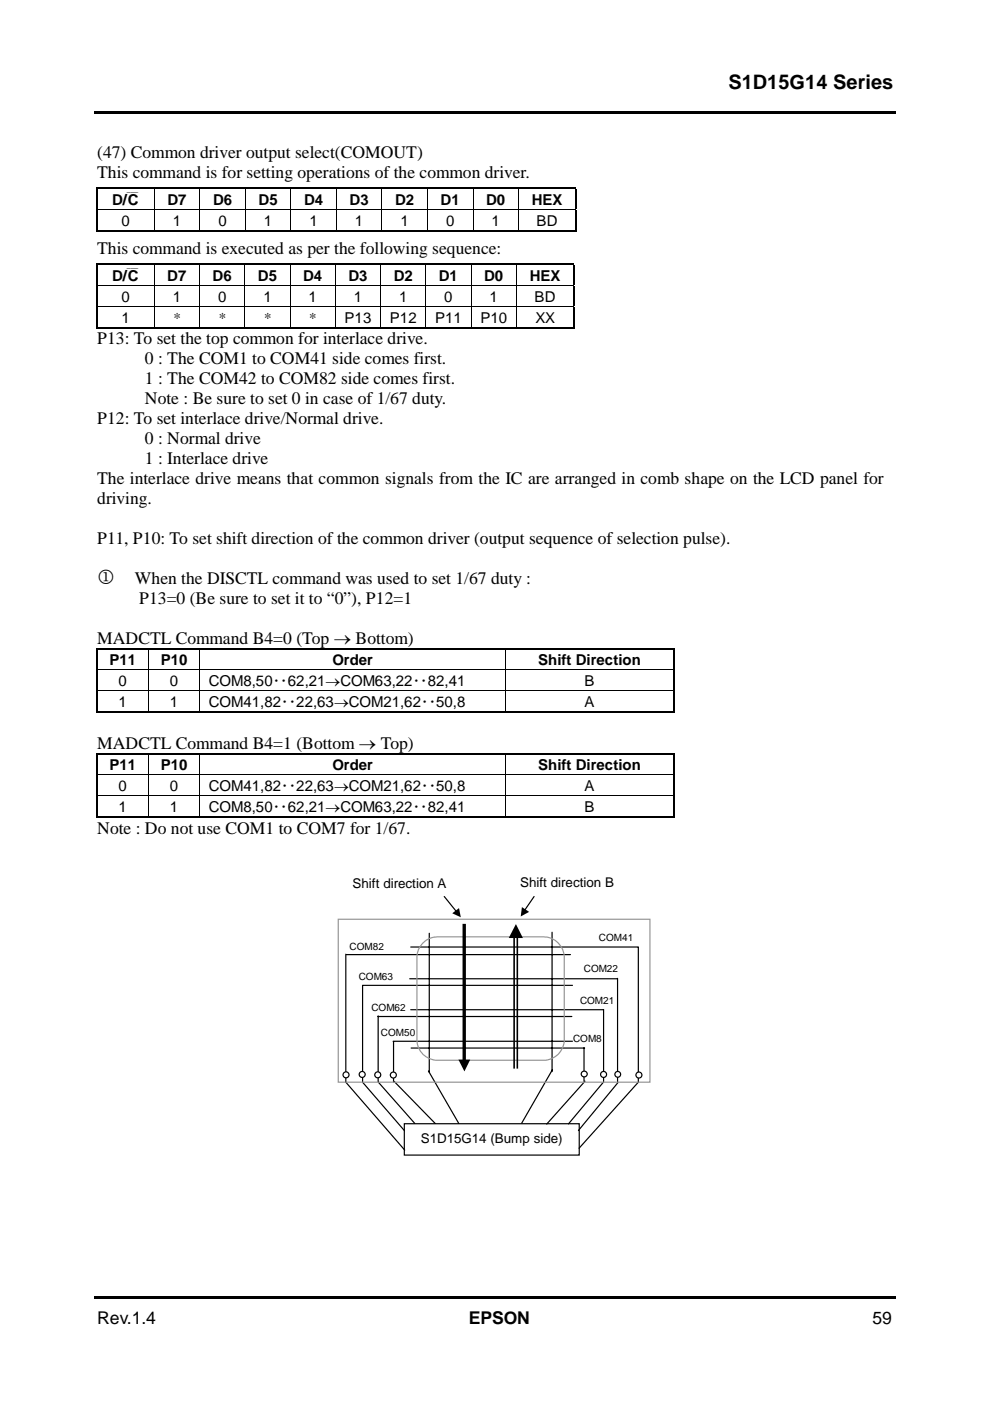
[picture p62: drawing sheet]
<svg xmlns="http://www.w3.org/2000/svg" width="210mm" height="297mm" viewBox="0 0 210 297" stroke-linecap="round" stroke-linejoin="round" font-family="sans-serif">
<defs><g id="words">
<g font-size="4.2">
<text x="154.4" y="19">S1D15G14 Series</text>
<text x="20.6" y="123.8">1</text>
</g>
<g font-size="3.7">
<text x="20.6" y="33.4">(47) Common driver output select(COMOUT)</text>
<text x="20.6" y="37.6">This command is for setting operations of the common driver.</text>
<text x="20.6" y="53.8">This command is executed as per the following sequence:</text>
<text x="20.6" y="73">P13: To set the top common for interlace drive.</text>
<text x="30.7" y="77.3">0 : The COM1 to COM41 side comes first.</text>
<text x="30.7" y="81.5">1 : The COM42 to COM82 side comes first.</text>
<text x="20.6" y="90">P12: To set interlace drive/Normal drive.</text>
<text x="30.7" y="85.7">Note : Be sure to set 0 in case of 1/67 duty.</text>
<text x="30.7" y="94.2">0 : Normal drive</text>
<text x="30.7" y="98.4">1 : Interlace drive</text>
<text x="20.6" y="102.7">The interlace drive means that common signals from the IC are arranged in comb shape on the LCD panel for</text>
<text x="20.6" y="106.9">driving.</text>
<text x="20.6" y="115.4">P11, P10: To set shift direction of the common driver (output sequence of selection pulse).</text>
<text x="28.6" y="123.8">When the DISCTL command was used to set 1/67 duty :</text>
<text x="29.5" y="128.1">P13=0 (Be sure to set it to “0”), P12=1</text>
<text x="20.6" y="136.5">MADCTL Command B4=0 (Top → Bottom)</text>
<text x="20.6" y="158.8">MADCTL Command B4=1 (Bottom → Top)</text>
<text x="20.6" y="176.7">Note : Do not use COM1 to COM7 for 1/67.</text>
<text x="20.6" y="280.7">Rev.1.4</text>
<text x="99.4" y="280.7">EPSON</text>
<text x="185" y="280.7">59</text>
</g>
<g font-size="3.2">
<text x="23.7" y="43.5">D/C</text>
<text x="25.8" y="47.9">0</text>
<text x="35.5" y="43.5">D7</text>
<text x="36.7" y="47.9">1</text>
<text x="45.2" y="43.5">D6</text>
<text x="46.3" y="47.9">0</text>
<text x="54.8" y="43.5">D5</text>
<text x="56" y="47.9">1</text>
<text x="64.5" y="43.5">D4</text>
<text x="65.6" y="47.9">1</text>
<text x="74.1" y="43.5">D3</text>
<text x="75.3" y="47.9">1</text>
<text x="83.8" y="43.5">D2</text>
<text x="84.9" y="47.9">1</text>
<text x="93.4" y="43.5">D1</text>
<text x="94.6" y="47.9">0</text>
<text x="103.1" y="43.5">D0</text>
<text x="104.2" y="47.9">1</text>
<text x="112.7" y="43.5">HEX</text>
<text x="113.8" y="47.9">BD</text>
<text x="23.7" y="59.6">D/C</text>
<text x="35.5" y="59.6">D7</text>
<text x="45.1" y="59.6">D6</text>
<text x="54.7" y="59.6">D5</text>
<text x="64.3" y="59.6">D4</text>
<text x="73.9" y="59.6">D3</text>
<text x="83.5" y="59.6">D2</text>
<text x="93" y="59.6">D1</text>
<text x="102.7" y="59.6">D0</text>
<text x="112.3" y="59.6">HEX</text>
<text x="25.8" y="64">0</text>
<text x="36.6" y="64">1</text>
<text x="46.2" y="64">0</text>
<text x="55.8" y="64">1</text>
<text x="65.4" y="64">1</text>
<text x="75" y="64">1</text>
<text x="84.6" y="64">1</text>
<text x="94.2" y="64">0</text>
<text x="103.8" y="64">1</text>
<text x="113.4" y="64">BD</text>
<text x="25.8" y="68.4">1</text>
<text x="36.8" y="68.4">*</text>
<text x="46.4" y="68.4">*</text>
<text x="56" y="68.4">*</text>
<text x="65.6" y="68.4">*</text>
<text x="73.1" y="68.4">P13</text>
<text x="82.7" y="68.4">P12</text>
<text x="92.3" y="68.4">P11</text>
<text x="101.9" y="68.4">P10</text>
<text x="113.5" y="68.4">XX</text>
<text x="23.2" y="141.1">P11</text>
<text x="34.1" y="141.1">P10</text>
<text x="70.5" y="141.1">Order</text>
<text x="114.1" y="141.1">Shift Direction</text>
<text x="25.1" y="145.5">0</text>
<text x="25.1" y="149.9">1</text>
<text x="36" y="145.5">0</text>
<text x="36" y="149.9">1</text>
<text x="44.3" y="145.5">COM8,50･･62,21→COM63,22･･82,41</text>
<text x="44.3" y="149.9">COM41,82･･22,63→COM21,62･･50,8</text>
<text x="123.9" y="145.5">B</text>
<text x="123.9" y="149.9">A</text>
<text x="23.2" y="163.3">P11</text>
<text x="25.1" y="167.7">0</text>
<text x="34.1" y="163.3">P10</text>
<text x="36" y="167.7">0</text>
<text x="44.3" y="167.7">COM41,82･･22,63→COM21,62･･50,8</text>
<text x="70.5" y="163.3">Order</text>
<text x="114.1" y="163.3">Shift Direction</text>
<text x="123.9" y="167.7">A</text>
<text x="25.1" y="172.1">1</text>
<text x="36" y="172.1">1</text>
<text x="44.3" y="172.1">COM8,50･･62,21→COM63,22･･82,41</text>
<text x="123.9" y="172.1">B</text>
</g>
<g font-size="2.8">
<text x="74.8" y="188.2">Shift direction A</text>
<text x="110.3" y="188">Shift direction B</text>
<text x="89.2" y="242.4">S1D15G14 (Bump side)</text>
</g>
<g font-size="2.1">
<text x="74.1" y="201.4">COM82</text>
<text x="127" y="199.6">COM41</text>
<text x="76.1" y="207.9">COM63</text>
<text x="123.8" y="206.1">COM22</text>
<text x="78.7" y="214.3">COM62</text>
<text x="123" y="212.9">COM21</text>
<text x="80.8" y="219.8">COM50</text>
<text x="121.5" y="220.9">COM8</text>
</g>
<g font-size="1.6">
<text x="26.9" y="40.7">___</text>
<text x="26.9" y="56.8">___</text>
</g>
</g></defs>
<path d="M20.1 23.5h169.8v.5h-169.8zM20.1 274.7h169.8v.6h-169.8z" fill="#000"/>
<g fill="none" stroke="#000" stroke-width=".34">
<path d="M20.4 39.9h101.8M20.4 56h101.4M20.6 40.1v4.2M20.6 44.5v4.6M20.6 56.2v4.3M20.8 48.9h101.1M121.6 56.2v4.3M122 40.1v4.2M122 44.5v4.6M20.6 60.6v4.3M20.6 65v4.6M20.8 69.5h100.7"/>
<path d="M121.6 60.6v4.3M121.6 65v4.6M20.4 137.5h122.6M20.6 137.7v4.2M142.9 137.7v4.2M20.4 159.8h122.6M20.6 142.1v4.2M20.6 146.5v4.6M20.6 159.9v4.3M20.8 151h121.9M142.9 142.1v4.2M142.9 146.5v4.6"/>
<path d="M142.9 159.9v4.3M20.6 164.3v4.3M20.6 168.7v4.7M20.8 173.2h121.9M142.9 164.3v4.3M142.9 168.7v4.7"/>
</g>
<g fill="none" stroke="#000" stroke-width=".21">
<path d="M20.4 44.4h101.8M32.7 40.1v4.2M32.7 44.5v4.3M32.7 56.2v4.3M42.3 56.2v4.3M42.4 40.1v4.2M42.4 44.5v4.3M51.9 56.2v4.3M52 40.1v4.2M52 44.5v4.3M61.5 56.2v4.3M61.7 40.1v4.2"/>
<path d="M61.7 44.5v4.3M71.1 56.2v4.3M71.3 40.1v4.2M71.3 44.5v4.3M80.7 56.2v4.3M81 40.1v4.2M81 44.5v4.3M90.3 56.2v4.3M90.6 40.1v4.2M90.6 44.5v4.3M99.9 56.2v4.3M100.3 40.1v4.2"/>
<path d="M100.3 44.5v4.3M109.5 56.2v4.3M109.9 40.1v4.2M109.9 44.5v4.3M20.4 60.5h101.4M20.4 64.9h101.4M32.7 60.6v4.3M32.7 65v4.3M42.3 60.6v4.3M42.3 65v4.3M51.9 60.6v4.3M51.9 65v4.3"/>
<path d="M61.5 60.6v4.3M61.5 65v4.3M71.1 60.6v4.3M71.1 65v4.3M80.7 60.6v4.3M80.7 65v4.3M90.3 60.6v4.3M90.3 65v4.3M99.9 60.6v4.3M99.9 65v4.3M109.5 60.6v4.3M109.5 65v4.3"/>
<path d="M31.5 137.7v4.2M42.4 137.7v4.2M107.2 137.7v4.2M20.4 142h122.6M20.4 146.4h122.6M31.5 142.1v4.2M31.5 146.5v4.3M31.5 159.9v4.3M42.4 142.1v4.2M42.4 146.5v4.3M42.4 159.9v4.3M107.2 142.1v4.2"/>
<path d="M107.2 146.5v4.3M107.2 159.9v4.3M20.4 164.3h122.6M20.4 168.7h122.6M31.5 164.3v4.3M31.5 168.7v4.3M42.4 164.3v4.3M42.4 168.7v4.3M107.2 164.3v4.3M107.2 168.7v4.3"/>
</g>
<path d="M85.7 238.3h37.1v6.6h-37.1z" fill="#fff" stroke="#000" stroke-width=".25"/>
<g fill="none" stroke="#000" stroke-width=".25">
<path d="M91 197.9v29.4M117.1 197.7v29.5M73.3 202.3v27.1l12.5 14.4M73.5 202.4h47.4M76.9 208.9v20.5l8.8 10.3M76.9 208.9h44.5M80.1 215.5h41.1M80.2 215.4v14M86.9 207.5h44M87.1 214.1h40.9M87.1 200.8h48.2M128 214v15.4l-7.5 8.9"/>
<path d="M130.9 207.4v22M135.3 200.8v28.6l-12.5 14.1M80.2 229.4l7.7 8.8M83.4 220.8h38M83.4 220.8v8.6M83.6 229.3l8.7 8.9M87.2 222.2h36.8M90.8 227.1l6.5 11.1M117.1 226.8l-6.5 11.3M123.8 222.2v7.1M124 229.2l-8.1 9.1M131 229.5l-8.4 10.2"/>
</g>
<g fill="#fff" stroke="#000" stroke-width=".25">
<circle cx="80.1" cy="227.9" r=".64"/>
<circle cx="76.8" cy="227.8" r=".64"/>
<circle cx="83.4" cy="227.9" r=".64"/>
<circle cx="123.9" cy="227.7" r=".63"/>
<circle cx="128" cy="227.8" r=".64"/>
<circle cx="131" cy="227.8" r=".61"/>
<circle cx="135.5" cy="227.9" r=".64"/>
</g>
<path d="M71.7 194.9h66.1v34.5h-66.1zM89.7 199.9a4.2 4.2 0 0 1 3.1-1.3h22.5a4.4 4.4 0 0 1 4.3 4v18.3a4.4 4.4 0 0 1-3.9 3.9h-23.4a4.4 4.4 0 0 1-3.9-4.4v-17.4a4.2 4.2 0 0 1 1.3-3.1z" fill="none" stroke="#969696" stroke-width=".25"/>
<circle cx="73.4" cy="227.9" r=".64" fill="#fff" stroke="#000" stroke-width=".25"/>
<path d="M98.4 195.9v28.8" fill="none" stroke="#000" stroke-width=".72" stroke-linecap="butt"/>
<path d="M95.9 193.6l1.4-1.1 .4 2zM110.7 192.3l1.5 1-1.8 1zM109.4 195.9l1.5 3h-3zM97.2 224.7h2.5l-1.2 2.5z" fill="#000"/>
<path d="M109 198.8v27.8M109.7 198.8v27.8" fill="none" stroke="#000" stroke-width=".34"/>
<path d="M94.2 190.1l2.5 3.1M113.2 190.1l-1.9 2.8" fill="none" stroke="#000" stroke-width=".25"/>
<use href="#words"/>
</svg>
